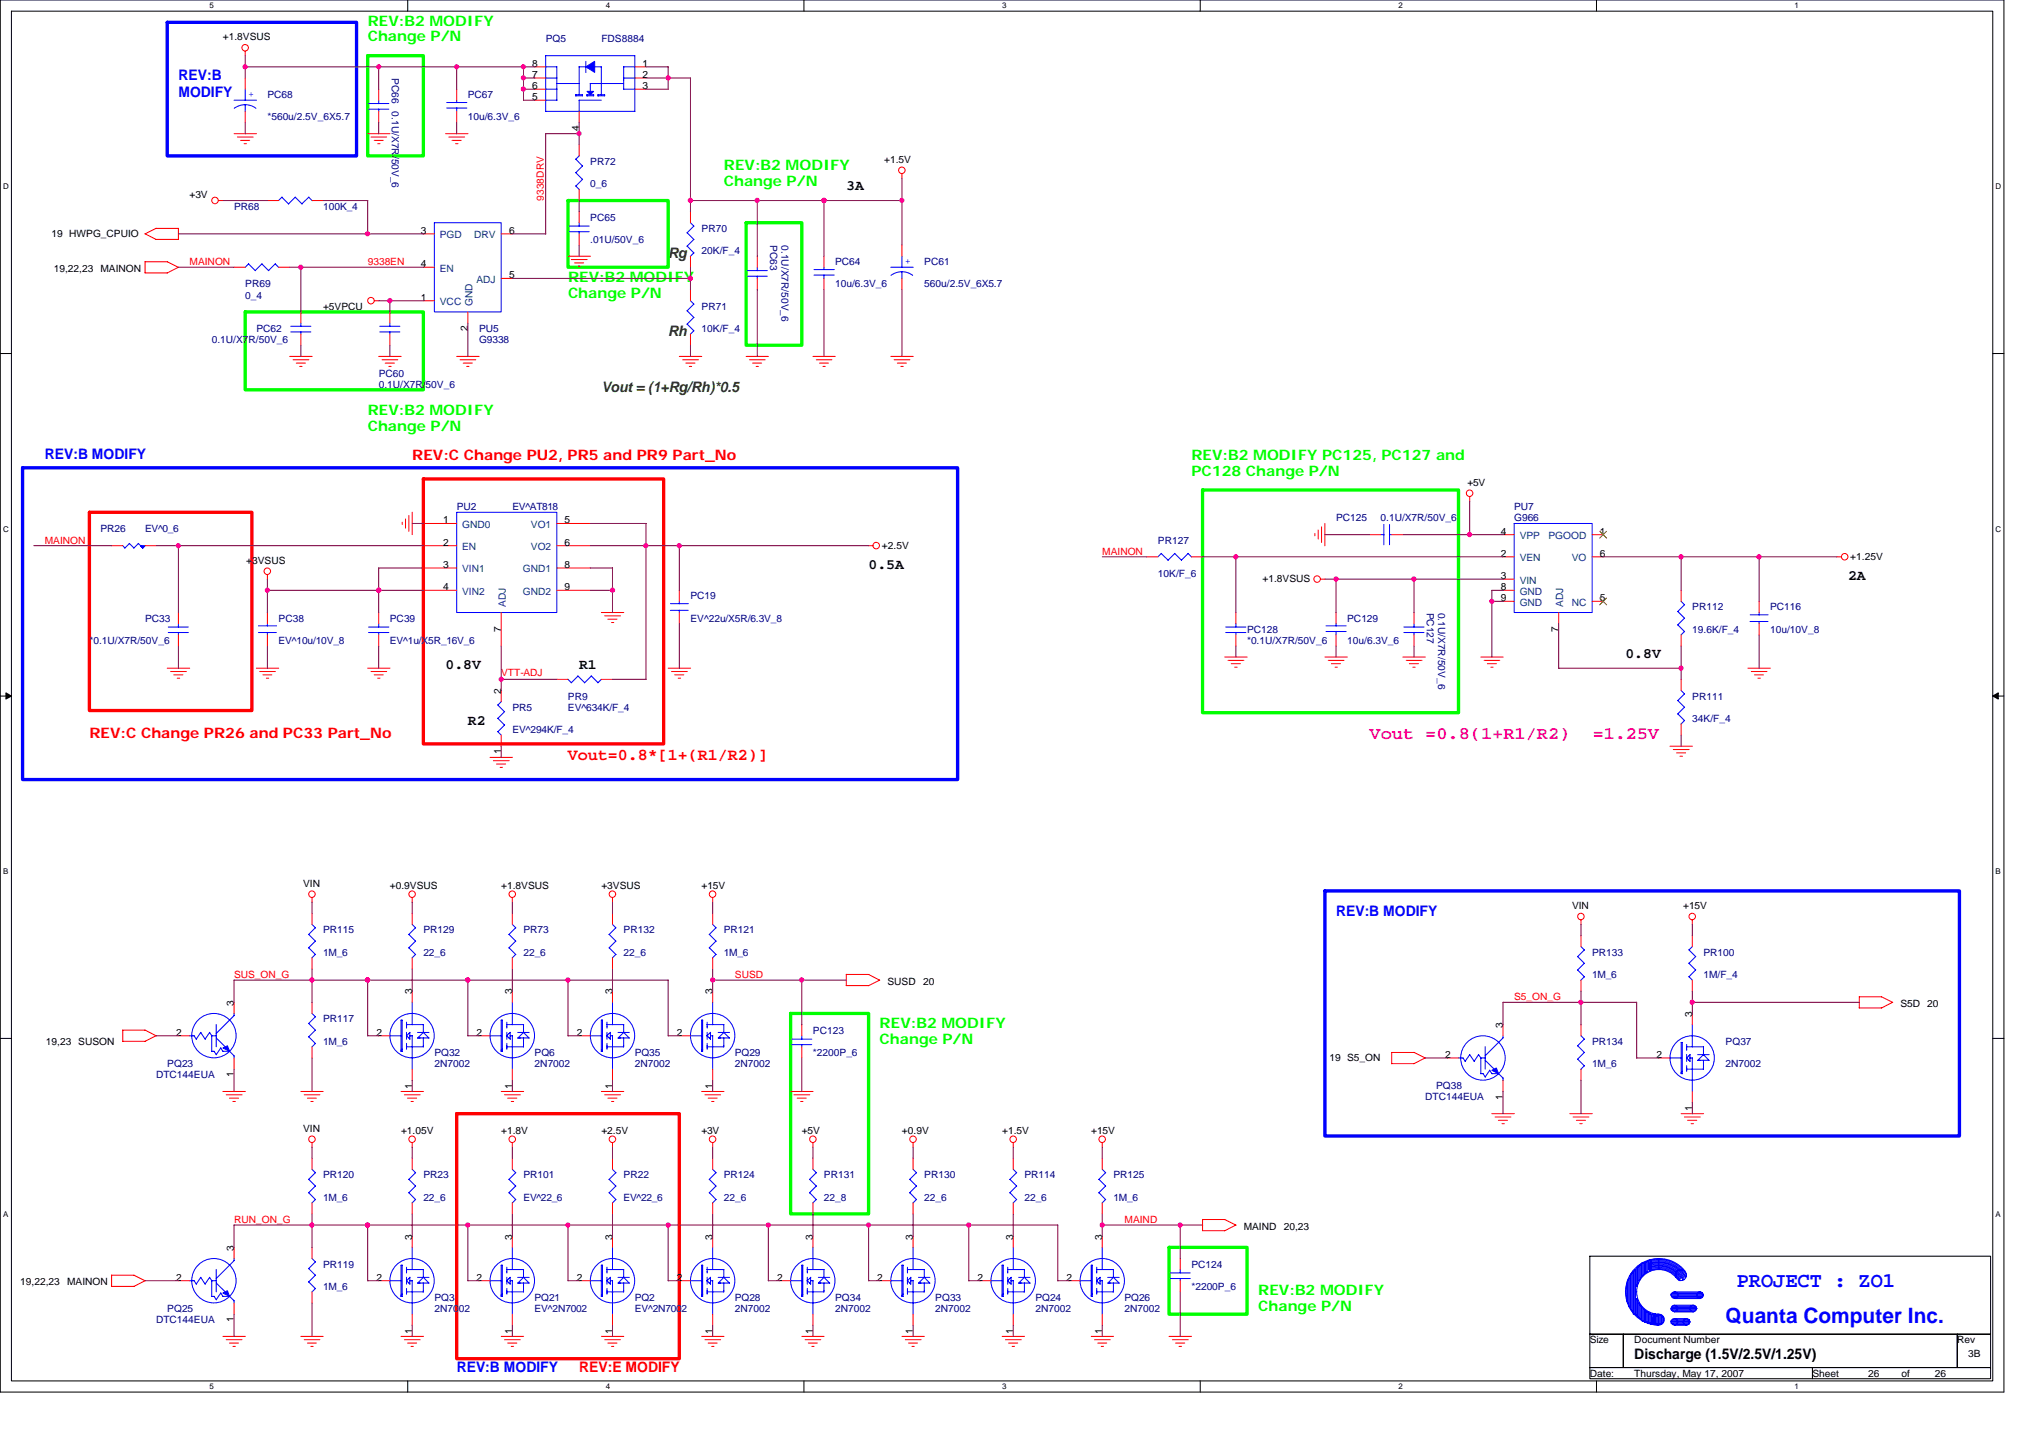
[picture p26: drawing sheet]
<svg xmlns="http://www.w3.org/2000/svg" width="297mm" height="210mm" viewBox="0 0 297 210" stroke-linecap="round" stroke-linejoin="round" font-family="sans-serif">
<defs><g id="words">
<g font-size="3.1" fill="#00f">
<text x="253.6" y="187.9">PROJECT : ZO1</text>
<text x="252" y="193.1">Quanta Computer Inc.</text>
</g>
<g font-size="2.6" fill="#f0f">
<text x="200" y="107.8">Vout =0.8(1+R1/R2)</text>
<text x="232.6" y="107.8">=1.25V</text>
</g>
<text font-size="2.4" fill="#f00" x="82.9" y="111">Vout=0.8*[1+(R1/R2)]</text>
<g font-size="2.1" fill="#0f0">
<text x="53.7" y="3.7">REV:B2 MODIFY</text>
<text x="53.7" y="6.1">Change P/N</text>
<text x="105.7" y="24.9">REV:B2 MODIFY</text>
<text x="105.7" y="27.2">Change P/N</text>
<text x="82.9" y="41.1">REV:B2 MODIFY</text>
<text x="82.9" y="43.5">Change P/N</text>
<text x="53.7" y="60.6">REV:B2 MODIFY</text>
<text x="53.7" y="62.9">Change P/N</text>
<text x="174" y="67.1">REV:B2 MODIFY PC125, PC127 and</text>
<text x="174" y="69.5">PC128 Change P/N</text>
<text x="128.5" y="150.1">REV:B2 MODIFY</text>
<text x="128.5" y="152.4">Change P/N</text>
<text x="183.7" y="189.1">REV:B2 MODIFY</text>
<text x="183.7" y="191.4">Change P/N</text>
</g>
<g font-size="2.1" fill="#00f">
<text x="26.1" y="11.7">REV:B</text>
<text x="26.1" y="14.2">MODIFY</text>
<text x="6.5" y="67">REV:B MODIFY</text>
<text x="195.1" y="133.6">REV:B MODIFY</text>
<text x="66.7" y="200.3">REV:B MODIFY</text>
</g>
<g font-size="2.1">
<text x="123.6" y="27.8">3A</text>
<text x="126.8" y="83.1">0.5A</text>
<text x="269.9" y="84.7">2A</text>
<text x="65.1" y="97.7">0.8V</text>
<text x="84.6" y="97.7">R1</text>
<text x="237.4" y="96.1">0.8V</text>
<text x="68.3" y="105.8">R2</text>
<text x="238.7" y="198.4">Discharge (1.5V/2.5V/1.25V)</text>
</g>
<g font-size="2.1" fill="#008000">
<text x="97.6" y="37.7">Rg</text>
<text x="97.6" y="49.1">Rh</text>
<text x="87.8" y="57.2">Vout = (1+Rg/Rh)*0.5</text>
</g>
<g font-size="2.1" fill="#f00">
<text x="60.2" y="67.1">REV:C Change PU2, PR5 and PR9 Part_No</text>
<text x="13.1" y="107.8">REV:C Change PR26 and PC33 Part_No</text>
<text x="84.6" y="200.3">REV:E MODIFY</text>
</g>
<g font-size="1.5">
<text x="32.6" y="5.9">+1.8VSUS</text>
<text x="77.7" y="11.4">7</text>
<text x="77.7" y="9.7">8</text>
<text x="93.8" y="11.4">2</text>
<text x="93.8" y="9.7">1</text>
<text x="77.7" y="13">6</text>
<text x="77.7" y="14.6">5</text>
<text x="93.8" y="13">3</text>
<text x="84.6" y="19.1" transform="rotate(-90 84.6 19.1)">4</text>
<text x="129.1" y="23.7">+1.5V</text>
<text x="27.7" y="29">+3V</text>
<text x="7.5" y="34.6">19 HWPG_CPUIO</text>
<text x="61.5" y="34.1">3</text>
<text x="74.3" y="34.1">6</text>
<text x="7.8" y="39.7">19,22,23</text>
<text x="14.7" y="39.7">MAINON</text>
<text x="61.5" y="39">4</text>
<text x="74.3" y="40.6">5</text>
<text x="47.2" y="45.2">+5VPCU</text>
<text x="61.5" y="43.9">1</text>
<text x="68.3" y="48.4" transform="rotate(-90 68.3 48.4)">2</text>
<text x="214.3" y="70.9">+5V</text>
<text x="64.7" y="76.4">1</text>
<text x="82.5" y="76.4">5</text>
<text x="36" y="82.3">+3VSUS</text>
<text x="64.7" y="79.6">2</text>
<text x="64.7" y="82.9">3</text>
<text x="82.5" y="79.6">6</text>
<text x="82.5" y="82.9">8</text>
<text x="128.8" y="80.2">+2.5V</text>
<text x="219.2" y="78">4</text>
<text x="219.2" y="81.3">2</text>
<text x="233.7" y="78">1</text>
<text x="233.7" y="81.3">6</text>
<text x="270.2" y="81.8">+1.25V</text>
<text x="64.7" y="86.1">4</text>
<text x="82.5" y="86.1">9</text>
<text x="184.4" y="85">+1.8VSUS</text>
<text x="219.2" y="84.5">3</text>
<text x="219.2" y="86.1">8</text>
<text x="219.2" y="87.8">9</text>
<text x="233.7" y="87.8">5</text>
<text x="73.2" y="92.2" transform="rotate(-90 73.2 92.2)">7</text>
<text x="227.6" y="92.2" transform="rotate(-90 227.6 92.2)">7</text>
<text x="73.2" y="101.3" transform="rotate(-90 73.2 101.3)">2</text>
<text x="73.2" y="110.1" transform="rotate(-90 73.2 110.1)">1</text>
<text x="44.3" y="129.4">VIN</text>
<text x="56.9" y="129.7">+0.9VSUS</text>
<text x="73.2" y="129.7">+1.8VSUS</text>
<text x="87.8" y="129.7">+3VSUS</text>
<text x="102.5" y="129.7">+15V</text>
<text x="229.6" y="132.7">VIN</text>
<text x="245.8" y="132.7">+15V</text>
<text x="129.6" y="143.7">SUSD</text>
<text x="134.8" y="143.7">20</text>
<text x="34.2" y="146.8" transform="rotate(-90 34.2 146.8)">3</text>
<text x="60.2" y="145.2" transform="rotate(-90 60.2 145.2)">3</text>
<text x="74.8" y="145.2" transform="rotate(-90 74.8 145.2)">3</text>
<text x="89.4" y="145.2" transform="rotate(-90 89.4 145.2)">3</text>
<text x="104.1" y="145.2" transform="rotate(-90 104.1 145.2)">3</text>
<text x="247.1" y="148.4" transform="rotate(-90 247.1 148.4)">3</text>
<text x="277.5" y="147">S5D 20</text>
<text x="6.7" y="152.5">19,23 SUSON</text>
<text x="25.7" y="151.2">2</text>
<text x="55" y="151.2">2</text>
<text x="69.6" y="151.2">2</text>
<text x="84.2" y="151.2">2</text>
<text x="98.9" y="151.2">2</text>
<text x="194.1" y="154.9">19 S5_ON</text>
<text x="211" y="154.4">2</text>
<text x="219.5" y="150.1" transform="rotate(-90 219.5 150.1)">3</text>
<text x="241.9" y="154.4">2</text>
<text x="34.2" y="157.3" transform="rotate(-90 34.2 157.3)">1</text>
<text x="60.2" y="158.9" transform="rotate(-90 60.2 158.9)">1</text>
<text x="74.8" y="158.9" transform="rotate(-90 74.8 158.9)">1</text>
<text x="89.4" y="158.9" transform="rotate(-90 89.4 158.9)">1</text>
<text x="104.1" y="158.9" transform="rotate(-90 104.1 158.9)">1</text>
<text x="219.5" y="160.5" transform="rotate(-90 219.5 160.5)">1</text>
<text x="44.3" y="165.2">VIN</text>
<text x="58.6" y="165.5">+1.05V</text>
<text x="73.2" y="165.5">+1.8V</text>
<text x="87.8" y="165.5">+2.5V</text>
<text x="102.5" y="165.5">+3V</text>
<text x="117.1" y="165.5">+5V</text>
<text x="131.7" y="165.5">+0.9V</text>
<text x="146.3" y="165.5">+1.5V</text>
<text x="159.4" y="165.5">+15V</text>
<text x="247.1" y="162.2" transform="rotate(-90 247.1 162.2)">1</text>
<text x="181.6" y="179.5">MAIND</text>
<text x="187.5" y="179.5">20,23</text>
<text x="34.2" y="182.6" transform="rotate(-90 34.2 182.6)">3</text>
<text x="60.2" y="180.9" transform="rotate(-90 60.2 180.9)">3</text>
<text x="74.8" y="180.9" transform="rotate(-90 74.8 180.9)">3</text>
<text x="89.4" y="180.9" transform="rotate(-90 89.4 180.9)">3</text>
<text x="104.1" y="180.9" transform="rotate(-90 104.1 180.9)">3</text>
<text x="118.7" y="180.9" transform="rotate(-90 118.7 180.9)">3</text>
<text x="133.3" y="180.9" transform="rotate(-90 133.3 180.9)">3</text>
<text x="148" y="180.9" transform="rotate(-90 148 180.9)">3</text>
<text x="160.9" y="180.9" transform="rotate(-90 160.9 180.9)">3</text>
<text x="3" y="187.6">19,22,23</text>
<text x="9.8" y="187.6">MAINON</text>
<text x="25.7" y="186.9">2</text>
<text x="55" y="186.9">2</text>
<text x="69.6" y="186.9">2</text>
<text x="84.2" y="186.9">2</text>
<text x="98.9" y="186.9">2</text>
<text x="113.5" y="186.9">2</text>
<text x="128.1" y="186.9">2</text>
<text x="142.7" y="186.9">2</text>
<text x="155.8" y="186.9">2</text>
<text x="34.2" y="193" transform="rotate(-90 34.2 193)">1</text>
<text x="60.2" y="194.7" transform="rotate(-90 60.2 194.7)">1</text>
<text x="74.8" y="194.7" transform="rotate(-90 74.8 194.7)">1</text>
<text x="89.4" y="194.7" transform="rotate(-90 89.4 194.7)">1</text>
<text x="104.1" y="194.7" transform="rotate(-90 104.1 194.7)">1</text>
<text x="118.7" y="194.7" transform="rotate(-90 118.7 194.7)">1</text>
<text x="133.3" y="194.7" transform="rotate(-90 133.3 194.7)">1</text>
<text x="148" y="194.7" transform="rotate(-90 148 194.7)">1</text>
<text x="160.9" y="194.7" transform="rotate(-90 160.9 194.7)">1</text>
<text x="232.2" y="196.1">Size</text>
<text x="238.7" y="196.1">Document Number</text>
<text x="285.8" y="196.1">Rev</text>
<text x="232.2" y="200.9">Date:</text>
<text x="238.7" y="200.9">Thursday, May 17, 2007</text>
<text x="264.7" y="200.9">Sheet</text>
<text x="272.8" y="200.9">26</text>
<text x="277.7" y="200.9">of</text>
<text x="282.6" y="200.9">26</text>
<text x="287.4" y="198">3B</text>
</g>
<g font-size="1.5" fill="#000080">
<text x="57.2" y="11.4" transform="rotate(90 57.2 11.4)">PC66</text>
<text x="79.7" y="6.2">PQ5</text>
<text x="87.8" y="6.2">FDS8884</text>
<text x="39" y="14.3">PC68</text>
<text x="39" y="17.6">*560u/2.5V_6X5.7</text>
<text x="57.2" y="16.2" transform="rotate(90 57.2 16.2)">0.1U/X7R/50V_6</text>
<text x="68.3" y="14.3">PC67</text>
<text x="68.3" y="17.6">10u/6.3V_6</text>
<text x="86.2" y="24.1">PR72</text>
<text x="86.2" y="27.3">0_6</text>
<text x="34.2" y="30.6">PR68</text>
<text x="47.2" y="30.6">100K_4</text>
<text x="86.2" y="32.2">PC65</text>
<text x="86.2" y="35.5">.01U/50V_6</text>
<text x="102.5" y="33.8">PR70</text>
<text x="112.5" y="35.8" transform="rotate(90 112.5 35.8)">PC63</text>
<text x="114.1" y="35.8" transform="rotate(90 114.1 35.8)">0.1U/X7R/50V_6</text>
<text x="35.8" y="42">PR69</text>
<text x="102.5" y="37.1">20K/F_4</text>
<text x="122" y="38.7">PC64</text>
<text x="122" y="42">10u/6.3V_6</text>
<text x="135" y="38.7">PC61</text>
<text x="135" y="42">560u/2.5V_6X5.7</text>
<text x="35.8" y="43.6">0_4</text>
<text x="102.5" y="45.2">PR71</text>
<text x="30.9" y="50.1">0.1U/X7R/50V_6</text>
<text x="37.4" y="48.5">PC62</text>
<text x="70" y="48.5">PU5</text>
<text x="70" y="50.1">G9338</text>
<text x="102.5" y="48.5">10K/F_4</text>
<text x="55.3" y="55">PC60</text>
<text x="55.3" y="56.6">0.1U/X7R/50V_6</text>
<text x="14.7" y="77.7">PR26</text>
<text x="21.2" y="77.7">EV^0_6</text>
<text x="66.7" y="74.5">PU2</text>
<text x="74.8" y="74.5">EV^AT818</text>
<text x="195.1" y="76.1">PC125</text>
<text x="201.6" y="76.1">0.1U/X7R/50V_6</text>
<text x="221.1" y="74.5">PU7</text>
<text x="221.1" y="76.1">G966</text>
<text x="169.1" y="79.4">PR127</text>
<text x="100.8" y="87.5">PC19</text>
<text x="169.1" y="84.2">10K/F_6</text>
<text x="208.4" y="89.4" transform="rotate(90 208.4 89.4)">PC127</text>
<text x="210" y="89.4" transform="rotate(90 210 89.4)">0.1U/X7R/50V_6</text>
<text x="247.1" y="89.1">PR112</text>
<text x="258.5" y="89.1">PC116</text>
<text x="13.1" y="94">*0.1U/X7R/50V_6</text>
<text x="21.2" y="90.7">PC33</text>
<text x="40.7" y="90.7">PC38</text>
<text x="40.7" y="94">EV^10u/10V_8</text>
<text x="56.9" y="90.7">PC39</text>
<text x="56.9" y="94">EV^1u/X5R_16V_6</text>
<text x="100.8" y="90.7">EV^22u/X5R/6.3V_8</text>
<text x="182.1" y="92.4">PC128</text>
<text x="182.1" y="94">*0.1U/X7R/50V_6</text>
<text x="196.7" y="90.7">PC129</text>
<text x="196.7" y="94">10u/6.3V_6</text>
<text x="247.1" y="92.4">19.6K/F_4</text>
<text x="258.5" y="92.4">10u/10V_8</text>
<text x="74.8" y="103.7">PR5</text>
<text x="74.8" y="107">EV^294K/F_4</text>
<text x="82.9" y="102.1">PR9</text>
<text x="82.9" y="103.7">EV^634K/F_4</text>
<text x="247.1" y="102.1">PR111</text>
<text x="247.1" y="105.3">34K/F_4</text>
<text x="47.2" y="136.2">PR115</text>
<text x="61.8" y="136.2">PR129</text>
<text x="76.5" y="136.2">PR73</text>
<text x="91.1" y="136.2">PR132</text>
<text x="105.7" y="136.2">PR121</text>
<text x="47.2" y="139.5">1M_6</text>
<text x="61.8" y="139.5">22_6</text>
<text x="76.5" y="139.5">22_6</text>
<text x="91.1" y="139.5">22_6</text>
<text x="105.7" y="139.5">1M_6</text>
<text x="232.5" y="139.5">PR133</text>
<text x="232.5" y="142.7">1M_6</text>
<text x="248.8" y="139.5">PR100</text>
<text x="248.8" y="142.7">1M/F_4</text>
<text x="47.2" y="149.2">PR117</text>
<text x="24.4" y="155.7">PQ23</text>
<text x="47.2" y="152.5">1M_6</text>
<text x="63.4" y="154.1">PQ32</text>
<text x="63.4" y="155.7">2N7002</text>
<text x="78.1" y="154.1">PQ6</text>
<text x="78.1" y="155.7">2N7002</text>
<text x="92.7" y="154.1">PQ35</text>
<text x="92.7" y="155.7">2N7002</text>
<text x="107.3" y="154.1">PQ29</text>
<text x="107.3" y="155.7">2N7002</text>
<text x="118.7" y="150.9">PC123</text>
<text x="118.7" y="154.1">*2200P_6</text>
<text x="232.5" y="152.5">PR134</text>
<text x="232.5" y="155.7">1M_6</text>
<text x="252" y="152.5">PQ37</text>
<text x="252" y="155.7">2N7002</text>
<text x="22.8" y="157.4">DTC144EUA</text>
<text x="208.1" y="160.6">DTC144EUA</text>
<text x="209.7" y="159">PQ38</text>
<text x="47.2" y="172">PR120</text>
<text x="61.8" y="172">PR23</text>
<text x="76.5" y="172">PR101</text>
<text x="91.1" y="172">PR22</text>
<text x="105.7" y="172">PR124</text>
<text x="120.3" y="172">PR131</text>
<text x="135" y="172">PR130</text>
<text x="149.6" y="172">PR114</text>
<text x="162.6" y="172">PR125</text>
<text x="47.2" y="175.3">1M_6</text>
<text x="61.8" y="175.3">22_6</text>
<text x="76.5" y="175.3">EV^22_6</text>
<text x="91.1" y="175.3">EV^22_6</text>
<text x="105.7" y="175.3">22_6</text>
<text x="120.3" y="175.3">22_8</text>
<text x="135" y="175.3">22_6</text>
<text x="149.6" y="175.3">22_6</text>
<text x="162.6" y="175.3">1M_6</text>
<text x="47.2" y="185">PR119</text>
<text x="174" y="185">PC124</text>
<text x="24.4" y="191.5">PQ25</text>
<text x="47.2" y="188.3">1M_6</text>
<text x="63.4" y="189.9">PQ3</text>
<text x="63.4" y="191.5">2N7002</text>
<text x="78.1" y="189.9">PQ21</text>
<text x="78.1" y="191.5">EV^2N7002</text>
<text x="92.7" y="189.9">PQ2</text>
<text x="92.7" y="191.5">EV^2N7002</text>
<text x="107.3" y="189.9">PQ28</text>
<text x="107.3" y="191.5">2N7002</text>
<text x="122" y="189.9">PQ34</text>
<text x="122" y="191.5">2N7002</text>
<text x="136.6" y="189.9">PQ33</text>
<text x="136.6" y="191.5">2N7002</text>
<text x="151.2" y="189.9">PQ24</text>
<text x="151.2" y="191.5">2N7002</text>
<text x="164.2" y="189.9">PQ26</text>
<text x="164.2" y="191.5">2N7002</text>
<text x="174" y="188.3">*2200P_6</text>
<text x="22.8" y="193.1">DTC144EUA</text>
</g>
<g font-size="1.5" fill="#00f">
<text x="36.3" y="14.2">+</text>
<text x="132.2" y="38.6">+</text>
</g>
<g font-size="1.5" fill="#f00">
<text x="79.4" y="29.3" transform="rotate(-90 79.4 29.3)">9338DRV</text>
<text x="27.7" y="38.7">MAINON</text>
<text x="53.7" y="38.7">9338EN</text>
<text x="6.5" y="79.4">MAINON</text>
<text x="161" y="81">MAINON</text>
<text x="73.2" y="98.7">VTT-ADJ</text>
<text x="34.2" y="142.7">SUS_ON_G</text>
<text x="107.3" y="142.7">SUSD</text>
<text x="221.1" y="146">S5_ON_G</text>
<text x="34.2" y="178.5">RUN_ON_G</text>
<text x="164.2" y="178.5">MAIND</text>
</g>
<g font-size="1.5" fill="#004080">
<text x="64.2" y="34.8">PGD</text>
<text x="69.2" y="34.8">DRV</text>
<text x="64.2" y="39.7">EN</text>
<text x="69.6" y="41.3">ADJ</text>
<text x="64.2" y="44.6">VCC</text>
<text x="69" y="44.7" transform="rotate(-90 69 44.7)">GND</text>
<text x="67.5" y="77.1">GND0</text>
<text x="77.5" y="77.1">VO1</text>
<text x="67.5" y="80.3">EN</text>
<text x="67.5" y="83.6">VIN1</text>
<text x="76.4" y="83.6">GND1</text>
<text x="77.5" y="80.3">VO2</text>
<text x="221.9" y="78.7">VPP</text>
<text x="221.9" y="81.9">VEN</text>
<text x="226.1" y="78.7">PGOOD</text>
<text x="229.5" y="81.9">VO</text>
<text x="67.5" y="86.8">VIN2</text>
<text x="73.9" y="88.6" transform="rotate(-90 73.9 88.6)">ADJ</text>
<text x="76.4" y="86.8">GND2</text>
<text x="221.9" y="88.4">GND</text>
<text x="221.9" y="85.2">VIN</text>
<text x="221.9" y="86.8">GND</text>
<text x="228.3" y="88.6" transform="rotate(-90 228.3 88.6)">ADJ</text>
<text x="229.5" y="88.4">NC</text>
</g>
<g font-size="1.2">
<text x="30.6" y="1.2">5</text>
<text x="88.5" y="1.2">4</text>
<text x="146.3" y="1.2">3</text>
<text x="204.2" y="1.2">2</text>
<text x="262.1" y="1.2">1</text>
<text x=".5" y="27.6">D</text>
<text x="291.4" y="27.6">D</text>
<text x=".5" y="77.6">C</text>
<text x="291.4" y="77.6">C</text>
<text x=".5" y="127.6">B</text>
<text x="291.4" y="127.6">B</text>
<text x=".5" y="177.6">A</text>
<text x="291.4" y="177.6">A</text>
<text x="30.6" y="202.8">5</text>
<text x="88.5" y="202.8">4</text>
<text x="146.3" y="202.8">3</text>
<text x="204.2" y="202.8">2</text>
<text x="262.1" y="202.8">1</text>
</g>
</g></defs>
<path d="M0 0h292.6v203.2h-292.6zM1.7 1.6h289.3v200h-289.3z" fill="none" stroke="#000" stroke-width=".15"/>
<g fill="#fff">
<path d="M30.6 .2h.6v1.3h-.6z"/>
<path d="M30.6 201.8h.6v1.3h-.6z"/>
</g>
<path d="M59.5 0v1.6M59.5 201.6v1.6" fill="none" stroke="#000" stroke-width=".15"/>
<g fill="#fff">
<path d="M88.5 .2h.6v1.3h-.6z"/>
<path d="M88.5 201.8h.6v1.3h-.6z"/>
</g>
<path d="M117.4 0v1.6M117.4 201.6v1.6" fill="none" stroke="#000" stroke-width=".15"/>
<g fill="#fff">
<path d="M146.3 .2h.7v1.3h-.7z"/>
<path d="M146.3 201.8h.7v1.3h-.7z"/>
</g>
<path d="M175.3 0v1.6M175.3 201.6v1.6" fill="none" stroke="#000" stroke-width=".15"/>
<g fill="#fff">
<path d="M204.2 .2h.6v1.3h-.6z"/>
<path d="M204.2 201.8h.6v1.3h-.6z"/>
</g>
<path d="M233.1 0v1.6M233.1 201.6v1.6" fill="none" stroke="#000" stroke-width=".15"/>
<g fill="#fff">
<path d="M262.1 .2h.6v1.3h-.6z"/>
<path d="M262.1 201.8h.6v1.3h-.6z"/>
<path d="M.5 26.6h.8v1.3h-.8z"/>
<path d="M291.4 26.6h.9v1.3h-.9z"/>
<path d="M.5 76.6h.8v1.3h-.8z"/>
<path d="M291.4 76.6h.9v1.3h-.9z"/>
</g>
<path d="M0 51.6h1.7M291 51.6h1.6" fill="none" stroke="#000" stroke-width=".15"/>
<g fill="#fff">
<path d="M.5 126.6h.7v1.3h-.7z"/>
<path d="M291.4 126.6h.8v1.3h-.8z"/>
</g>
<path d="M0 101.6h1.7M291 101.6h1.6" fill="none" stroke="#000" stroke-width=".15"/>
<path d="M.9 101.1l.8 .5-.8 .4zM291 101.6l.8-.5v.9z" fill="#000" stroke="#000" stroke-width=".15"/>
<g fill="#fff">
<path d="M.5 176.6h.7v1.2h-.7z"/>
<path d="M291.4 176.6h.8v1.2h-.8z"/>
</g>
<path d="M0 151.6h1.7M291 151.6h1.6M232.2 183.4h58.5v11.4h-58.5zM232.2 194.8h4.9v4.8h-4.9zM232.2 199.6h32.5v1.7h-32.5zM237.1 194.8h48.7v4.8h-48.7zM264.7 199.6h26v1.7h-26zM285.8 194.8h4.9v4.8h-4.9z" fill="none" stroke="#000" stroke-width=".15"/>
<path d="M13.1 74.8h23.7v28.9h-23.7zM61.8 69.9h35.1v38.7h-35.1zM66.7 162.6h32.5v35.7h-32.5z" fill="none" stroke="#f00" stroke-width=".49"/>
<path d="M24.4 3.3h27.7v19.5h-27.7zM3.3 68.3h136.5v45.5h-136.5zM193.5 130h92.6v35.8h-92.6z" fill="none" stroke="#00f" stroke-width=".49"/>
<path d="M53.7 8.1h8.1v14.7h-8.1zM82.9 29.3h14.7v9.7h-14.7zM109 32.5h8.1v17.9h-8.1zM35.8 45.5h26v11.4h-26zM175.6 71.5h37.4v32.5h-37.4zM115.5 147.9h11.3v29.3h-11.3zM170.7 182.1h11.4v9.7h-11.4z" fill="none" stroke="#0f0" stroke-width=".49"/>
<g fill="none" stroke="#f00" stroke-width=".15">
<path d="M34.2 19.5h3.3M35.8 7.5v.6M35.8 11.4v1.6M35.8 16.3v1.6M53.7 19.5h3.3M55.3 13v1.6M55.3 16.3v1.6M65.1 19.5h3.2M66.7 13v1.6M66.7 16.3v1.6M78.1 13h1.6M78.1 14.6h1.6"/>
<path d="M78.1 11.4h1.6M78.1 9.8h1.6M84.6 16.3v1.6M92.7 13h1.6M92.7 11.4h1.6M92.7 9.8h1.6M22.8 33.3h3.3v1.7M22.8 33.3l-1.6 .8 1.6 .8h3.3M24.4 38.2l1.7 .8-1.7 .9M24.4 38.2h-3.2v1.6h3.2M31.9 29.3h.7M34.2 39h1.6"/>
<path d="M34.7 20h2.3M35.1 20.5h1.4M35.6 21h.4M39 29.3h1.7M40.7 39h1.6M45.6 29.3h1.6M54.2 20h2.3M54.6 20.5h1.4M55.2 21h.3M61.8 39h1.6M61.8 34.1h1.6M65.5 20h2.4"/>
<path d="M66 20.5h1.3M66.5 21h.4M73.2 34.1h1.6M82.9 37.4h3.3M83.4 37.9h2.3M83.9 38.4h1.3M84.4 38.9h.3M84.6 21.1v1.7M84.6 27.6v1.7M84.6 30.9v1.6M84.6 34.1v1.7M100.8 30.9v1.6"/>
<path d="M100.8 37.4v1.6M110.6 37.4v1.6M120.3 37.4v1.6M131.7 25.4v.6M131.7 35.8v1.6M42.3 52h3.3M42.8 52.5h2.3M43.3 53h1.3M43.8 53.5h.3M43.9 45.5v1.6M43.9 48.8v1.6M54.7 43.9h.6"/>
<path d="M55.3 52h3.3M55.8 52.5h2.3M56.3 53h1.3M56.8 53.5h.3M56.9 45.5v1.6M56.9 48.8v1.6M61.8 43.9h1.6M66.7 52h3.3M67.2 52.5h2.3M67.6 53h1.4M68.2 53.5h.3M68.3 45.5v1.6"/>
<path d="M73.2 40.6h1.6M99.2 52h3.3M99.7 52.5h2.3M100.2 53h1.3M100.7 53.5h.3M100.8 42.3v1.6M100.8 48.8v1.6M109 52h3.2M109.4 52.5h2.3M109.9 53h1.3M110.4 53.5h.4M110.6 40.6v1.7"/>
<path d="M118.7 52h3.3M119.2 52.5h2.3M119.7 53h1.3M120.2 53.5h.3M120.3 40.6v1.7M130.1 52h3.3M130.6 52.5h2.3M131 53h1.4M131.5 53.5h.4M131.7 40.6v1.7M16.3 79.7h1.6M21.2 79.7h1.6"/>
<path d="M58.7 76.2v.4M59.2 75.8v1.3M59.7 75.2v2.4M60.2 74.8v3.2M61.8 79.7h4.9M61.8 76.4h4.9M81.3 79.7h4.9M81.3 76.4h4.9M126.8 79.7h.7M192 77.9v.3M192.5 77.4v1.3M193 76.9v2.3"/>
<path d="M193.5 76.4v3.3M200 78h1.6M203.2 78h1.7M214.6 72.5v.7M219.5 78h1.6M232.5 78h1.6M24.4 97.5h3.3M24.9 98h2.3M25.4 98.5h1.3M25.9 99h.3M26.1 89.4v1.6M26.1 92.7v1.6"/>
<path d="M37.4 97.5h3.3M37.9 98h2.3M38.4 98.5h1.3M38.9 99h.3M39 83.9v.7M39 89.4v1.6M39 92.7v1.6M53.7 97.5h3.3M54.2 98h2.3M54.6 98.5h1.4M55.2 99h.3M55.3 89.4v1.6"/>
<path d="M55.3 92.7v1.6M61.8 86.2h4.9M61.8 82.9h4.9M73.2 89.4v4.9M81.3 99.2h1.6M81.3 86.2h4.9M81.3 82.9h4.9M87.8 89.4h3.3M87.8 99.2h1.6M88.3 89.9h2.3M88.8 90.4h1.3M89.3 90.9h.3"/>
<path d="M97.6 97.5h3.3M98.1 98h2.3M98.5 98.5h1.4M99 99h.4M99.2 86.2v1.6M99.2 89.4v1.6M167.5 81.3h1.6M174 81.3h1.6M178.9 95.9h3.2M179.3 96.4h2.3M179.8 96.9h1.3M180.3 97.4h.4"/>
<path d="M180.5 89.4v1.6M180.5 92.7v1.6M192.8 84.5h.7M193.5 95.9h3.3M194 96.4h2.3M194.4 96.9h1.4M195 97.4h.3M195.1 89.4v1.6M195.1 92.7v1.6M204.9 95.9h3.2M205.4 96.4h2.3M205.8 96.9h1.4"/>
<path d="M206.3 97.4h.4M206.5 89.4v1.6M206.5 92.7v1.6M216.3 95.9h3.2M216.7 96.4h2.3M217.2 96.9h1.3M217.7 97.4h.4M219.5 84.5h1.6M219.5 81.3h1.6M219.5 87.8h1.6M219.5 86.2h1.6M227.6 89.4v1.6"/>
<path d="M232.5 81.3h1.6M232.5 87.8h1.6M245.5 86.2v1.6M245.5 92.7v1.6M245.5 99.2v1.6M255.3 97.5h3.2M255.8 98h2.2M256.2 98.5h1.3M256.7 99h.4M256.9 87.8v1.6M256.9 91v1.7M268.2 81.3h.7"/>
<path d="M71.6 110.6h3.2M72 111h2.4M72.5 111.5h1.3M73 112h.4M73.2 100.8v1.6M73.2 107.3v1.6M243.9 108.9h3.3M244.4 109.4h2.3M244.8 109.9h1.4M245.3 110.4h.4M245.5 105.7v1.6M45.6 131v.7"/>
<path d="M45.6 133.3v1.6M45.6 139.8v1.6M60.2 131v.7M60.2 133.3v1.6M60.2 139.8v1.6M74.8 131v.7M74.8 133.3v1.6M74.8 139.8v1.6M89.4 131v.7M89.4 133.3v1.6M89.4 139.8v1.6M104.1 131v.7"/>
<path d="M104.1 133.3v1.6M104.1 139.8v1.6M230.9 134.3v.7M230.9 136.5v1.7M247.1 134.3v.7M247.1 136.5v1.7M17.9 150.4h3.3M17.9 152h3.3M17.9 150.4v1.6M21.2 150.3l1.6 .9M22.8 151.2l-1.6 .8M26.1 151.2h1.6"/>
<path d="M32.6 159.3h3.2M33 159.8h2.3M34.2 146.3v1.6M34.2 154.4v1.7M43.9 159.3h3.3M44.4 159.8h2.3M45.6 146.3v1.6M45.6 152.8v1.6M55.3 151.2h1.6M58.6 159.3h3.2M59.1 159.8h2.3M60.2 144.7v1.6"/>
<path d="M60.2 156.1v1.6M70 151.2h1.6M73.2 159.3h3.3M73.7 159.8h2.3M74.8 144.7v1.6M74.8 156.1v1.6M84.6 151.2h1.6M87.8 159.3h3.3M88.3 159.8h2.3M89.4 144.7v1.6M89.4 156.1v1.6M99.2 151.2h1.6"/>
<path d="M102.5 159.3h3.2M103 159.8h2.2M104.1 144.7v1.6M104.1 156.1v1.6M115.5 159.3h3.2M115.9 159.8h2.4M117.1 149.6v1.6M117.1 152.8v1.6M123.6 142.2h3.3M123.6 142.2v1.7h3.2l1.7-.8M126.8 142.2l1.7 .9M203.2 153.6h3.3"/>
<path d="M203.2 153.6v1.7h3.3M206.5 153.6l1.6 .8M208.1 154.4l-1.6 .9M211.4 154.4h1.6M219.5 149.6v1.6M219.5 157.7v1.6M230.9 143.1v1.6M230.9 149.6v1.6M230.9 156.1v1.6M242.2 154.4h1.7M247.1 143.1v1.6M247.1 147.9v1.7"/>
<path d="M247.1 159.3v1.6M276.4 146.3l-1.7 .9M276.4 146.3l-1.6-.8h-3.3v1.6h3.3M33.5 160.3h1.3M34 160.8h.4M44.9 160.3h1.3M45.4 160.8h.3M45.6 166.8v.7M45.6 169.1v1.6M45.6 175.6v1.6M59.5 160.3h1.4M60 160.8h.4"/>
<path d="M60.2 166.8v.7M60.2 169.1v1.6M60.2 175.6v1.6M74.1 160.3h1.4M74.7 160.8h.3M74.8 166.8v.7M74.8 169.1v1.6M74.8 175.6v1.6M88.8 160.3h1.3M89.3 160.8h.3M89.4 166.8v.7M89.4 169.1v1.6"/>
<path d="M89.4 175.6v1.6M103.4 160.3h1.3M103.9 160.8h.4M104.1 166.8v.7M104.1 169.1v1.6M104.1 175.6v1.6M116.4 160.3h1.3M116.9 160.8h.4M118.7 166.8v.7M118.7 169.1v1.6M118.7 175.6v1.6M133.3 166.8v.7"/>
<path d="M133.3 169.1v1.6M133.3 175.6v1.6M148 166.8v.7M148 169.1v1.6M148 175.6v1.6M161 166.8v.7M161 169.1v1.6M161 175.6v1.6M175.6 178h3.3l1.6 .8-1.7 .9M175.6 178v1.6h3.3M217.9 162.6h3.2M218.4 163h2.3"/>
<path d="M218.8 163.5h1.4M219.3 164h.4M229.3 162.6h3.2M229.7 163h2.3M230.2 163.5h1.3M230.7 164h.4M245.5 162.6h3.3M246 163h2.3M246.5 163.5h1.3M247 164h.3M21.2 186.9l-1.7 .9M21.2 187l-1.6-.9h-3.3v1.7h3.3"/>
<path d="M26.1 186.9h1.6M32.6 195.1h3.2M33 195.6h2.3M33.5 196h1.3M34 196.5h.4M34.2 182.1v1.6M34.2 190.2v1.6M43.9 195.1h3.3M44.4 195.6h2.3M44.9 196h1.3M45.4 196.5h.3M45.6 182.1v1.6"/>
<path d="M45.6 188.6v1.6M55.3 186.9h1.6M58.6 195.1h3.2M59.1 195.6h2.3M59.5 196h1.4M60 196.5h.4M60.2 180.4v1.7M60.2 191.8v1.6M70 186.9h1.6M73.2 195.1h3.3M73.7 195.6h2.3M74.1 196h1.4"/>
<path d="M74.7 196.5h.3M74.8 180.4v1.7M74.8 191.8v1.6M84.6 186.9h1.6M87.8 195.1h3.3M88.3 195.6h2.3M88.8 196h1.3M89.3 196.5h.3M89.4 180.4v1.7M89.4 191.8v1.6M99.2 186.9h1.6M102.5 195.1h3.2"/>
<path d="M103 195.6h2.2M103.4 196h1.3M103.9 196.5h.4M104.1 180.4v1.7M104.1 191.8v1.6M113.8 186.9h1.7M117.1 195.1h3.3M117.6 195.6h2.3M118 196h1.4M118.6 196.5h.3M118.7 180.4v1.7M118.7 191.8v1.6"/>
<path d="M128.5 186.9h1.6M131.7 195.1h3.3M132.2 195.6h2.3M132.7 196h1.3M133.2 196.5h.3M133.3 180.4v1.7M133.3 191.8v1.6M143.1 186.9h1.6M146.3 195.1h3.3M146.8 195.6h2.3M147.3 196h1.3M147.8 196.5h.4"/>
<path d="M148 180.4v1.7M148 191.8v1.6M156.1 186.9h1.6M159.4 195.1h3.2M159.8 195.6h2.3M160.3 196h1.3M160.8 196.5h.4M161 180.4v1.7M161 191.8v1.6M170.7 195.1h3.3M171.2 195.6h2.3M171.7 196h1.3"/>
<path d="M172.2 196.5h.3M172.4 183.7v1.6M172.4 186.9v1.7"/>
<circle cx="35.8" cy="7" r=".48"/>
<circle cx="31.4" cy="29.3" r=".48"/>
<circle cx="131.7" cy="24.9" r=".48"/>
<circle cx="54.2" cy="43.9" r=".48"/>
<circle cx="128" cy="79.6" r=".48"/>
<circle cx="214.6" cy="72" r=".48"/>
<circle cx="39" cy="83.4" r=".48"/>
<circle cx="192.3" cy="84.5" r=".48"/>
<circle cx="269.4" cy="81.3" r=".48"/>
<circle cx="45.6" cy="130.5" r=".48"/>
<circle cx="60.2" cy="130.5" r=".48"/>
<circle cx="74.8" cy="130.5" r=".48"/>
<circle cx="89.4" cy="130.5" r=".48"/>
<circle cx="104.1" cy="130.5" r=".48"/>
<circle cx="230.9" cy="133.8" r=".48"/>
<circle cx="247.1" cy="133.8" r=".48"/>
<circle cx="45.6" cy="166.3" r=".48"/>
<circle cx="60.2" cy="166.3" r=".48"/>
<circle cx="74.8" cy="166.3" r=".48"/>
<circle cx="89.4" cy="166.3" r=".48"/>
<circle cx="104.1" cy="166.3" r=".48"/>
<circle cx="118.7" cy="166.3" r=".48"/>
<circle cx="133.3" cy="166.3" r=".48"/>
<circle cx="148" cy="166.3" r=".48"/>
<circle cx="161" cy="166.3" r=".48"/>
</g>
<g fill="none" stroke="#00f" stroke-width=".15">
<path d="M34.2 14.6h3.3M34.2 15.8a2.7 2.7 0 0 1 1.6-.5 2.5 2.5 0 0 1 1.6 .5M35.8 13v1.6M35.8 15.3v1M53.8 15.1h3M53.8 15.9h3M55.3 14.6v.5M55.3 15.9v.4M65.2 15.8h3M65.2 15h3M66.7 14.6v.4M66.7 15.7v.6"/>
<path d="M79.7 9.8h1.6v4.8M79.7 8.1h13M79.7 14.6h1.6M79.7 13h1.6M79.7 11.4h1.6M79.7 8.1v8.2M79.7 16.3h13M81.3 12.2h3.3M84.6 14.6h3.2M84.6 9.8h1M84.6 9.7v4.1M84.6 14.6v1.7"/>
<path d="M85.1 13.8v.2h-1M85.1 13.8h-1v.2M85.6 9v1.6M85.7 13.8h1M85.7 13.8v.2M86.7 13.8v.2h-1M86.8 9.8h1v4M87.3 13.8h1M87.3 13.8v.2M88.3 13.8v.2h-1M91.1 9.8h1.6M91.1 9.7v3.3h1.6"/>
<path d="M91.1 11.4h1.6M91.1 12.2h-4.9v1.2M92.7 8.1v8.2M36.3 38.5l1 1 1-1 .9 1M36.3 38.5l-.5 .5M40.7 29.3l.5-.5 1 1M40.7 39l-.5-.5-1 1M42.1 29.8l1-1 1 1M45.6 29.3l-.5-.5-1 1M63.4 32.5h9.8v13h-9.8zM83.1 33h2.9M83.1 33.8h2.9"/>
<path d="M84.1 27.1l.5 .5M84.1 23.2l1 1M84.6 32.5v.5M84.6 33.8v.3M84.6 22.7l-.5 .5M85.1 26.2l-1 1M85.1 24.2l-1 1 1 1M100.3 34l1 1M100.3 35.9l1 1M100.8 32.5l.5 .5M101.3 33l-1 1M101.3 34.9l-1 1"/>
<path d="M101.3 36.9l-.5 .5M109.1 39.5h3M110.6 39v.5M118.9 39.3h2.9M120.3 39v.4M130.1 39h3.3M131.7 37.4v1.6M131.7 39.7v1M42.5 47.6h2.9M42.5 48.5h2.9M43.9 47.1v.5M43.9 48.4v.4"/>
<path d="M55.5 47.6h2.9M55.5 48.5h2.9M56.9 47.1v.5M56.9 48.4v.4M100.3 45.4l1 1M100.3 47.3l1 1M100.8 43.9l.5 .5M101.3 44.4l-1 1M101.3 46.3l-1 1M101.3 48.3l-.5 .5M109.1 40.3h3M110.6 40.3v.3"/>
<path d="M118.9 40.2h2.9M120.3 40.1v.5M130.1 40.2a2.7 2.7 0 0 1 1.6-.5 2.5 2.5 0 0 1 1.6 .5M17.9 79.6l.3 .4M18.9 79.3l.7 .7M18.9 79.3l-.7 .7M20.2 79.3l.6 .7M20.2 79.3l-.7 .7M21.2 79.7l-.4 .3M66.7 74.8h14.6v14.6h-14.6zM201.6 78h.5M202.1 76.6v2.9"/>
<path d="M202.9 78h.3M202.9 76.6v2.9M221.1 76.4h11.4v13h-11.4zM24.6 91.5h2.9M24.6 92.3h2.9M26.1 91v.5M26.1 92.3v.4M37.7 92.3h2.7M37.8 91.4h2.6M39 91v.4M39 92.3v.4M53.8 91.5h3"/>
<path d="M53.8 92.3h3M55.3 91v.5M55.3 92.3v.4M84.4 98.7l1 1M84.4 98.7l-1 1-.5-.6M86.3 98.7l1 1M86.4 98.7l-1 1M87.8 99.2l-.5 .5M97.9 89.1h2.6M97.9 88.1h2.6M99.2 87.8v.3M99.2 89.1v.3"/>
<path d="M169.6 80.8l1 1M169.6 80.8l-.5 .5M171.6 80.8l-1 1M173.5 80.8l.5 .5M173.5 80.8l-1 1-.9-1M179 91.5h2.9M179 92.3h2.9M180.5 91v.5M180.5 92.3v.4M193.7 92.2h2.9M193.7 91.4h2.9M195.1 91v.4"/>
<path d="M195.1 92.2v.5M205 91.5h3M205 92.3h3M206.5 91v.5M206.5 92.3v.4M245 91.2l1 1-.5 .5M245.5 87.8l.5 .5-1 1 1 1-1 .9M255.6 90.7h2.6M255.6 89.7h2.6M256.9 89.4v.4M256.9 90.7v.3M72.7 102.9l1 1"/>
<path d="M73.2 102.4l-.5 .5M73.7 105.8l-1 1 .5 .5M73.7 103.9l-1 .9 1 1M245 104.2l1 1-.5 .5M245.5 100.8l.5 .5M246 101.3l-1 1 1 1-1 .9M45.1 136.4l1 1M45.1 138.3l1 1M45.6 134.9l.5 .5M46.1 135.4l-1 1M46.1 137.4l-1 1M46.1 139.3l-.6 .5"/>
<path d="M59.7 136.4l1 1M59.7 138.3l1 1M60.2 134.9l.5 .5M60.7 135.4l-1 1M60.7 137.4l-1 1M60.7 139.3l-.5 .5M74.3 136.4l1 1-1 1M74.3 138.3l1 1M74.8 134.9l.5 .5M75.3 135.4l-1 1M75.3 139.3l-.5 .5M89 136.4l1 1"/>
<path d="M89 138.3l1 1M89.4 134.9l.6 .5M89.9 135.4l-1 1M89.9 137.4l-1 1M89.9 139.3l-.5 .5M103.6 136.4l1 1M103.6 138.3l1 1M104.1 134.9l.5 .5M104.6 135.4l-1 1M104.6 137.4l-1 1M104.6 139.3l-.5 .5M230.4 139.6l1 1"/>
<path d="M230.9 138.2l.5 .5M231.4 138.7l-1 1M246.6 138.6l1 1M247.2 138.2l-.5 .5M247.6 139.6l-.9 1M27.7 151.2h.7M29.3 150.7l.7 1M29.3 150.7l-.6 1-.4-.5M30.6 150.7l.3 .5M30.6 150.7l-.7 1M30.9 153.5h.4M31.6 149.5v3.3"/>
<path d="M31.6 151.5l1.3 1.3M31.6 151.2h-.7v2.3M32.2 153l.4 .5M32.3 153l-.7 1-.3-.5M32.6 153.5h.9M33.5 153.5l.7 .6M34.2 147.9v.4M34.2 154.1v.4M34.2 148.2l-2.6 2.7M45.1 149.4l1 1M45.1 151.3l1 1M45.6 147.9l.5 .5"/>
<path d="M46.1 148.4l-1 1M46.1 150.4l-1 1M46.1 152.3l-.6 .5M56.9 151.2h1.7M58.7 153.5h-.1v-4.6h.2l-.1 4.6M59.3 149.6h2.5M59.3 151.2l.4 .3M59.3 152.8h2.5M59.4 149.2v.9M59.4 150.7v1M59.4 152.3v.9M59.9 151.2h.3v4.9"/>
<path d="M59.9 150.7v1l-.2-.2M59.9 150.7l-.6 .5M60.2 146.3v3.3M61 150.7h1.7M61 151.5h1.6M61.8 149.6v1.1M61.8 151.5v1.3M61.8 150.7l.9 .8M61.8 150.7l-.8 .8M71.6 151.2h1.6M73.2 153.5h.2M73.4 148.9v4.6"/>
<path d="M73.4 148.9h-.2v4.6M74 149.6h2.5M74 152.8h2.5M74 149.2v.9M74 150.7v1M74 152.3v.9M74.5 151.2h.3M74.5 150.7v1l-.5-.5M74.5 150.7l-.5 .5M74.8 146.3v3.3M74.8 151.2v4.9M75.6 150.7h1.7"/>
<path d="M75.6 151.5h1.7M76.5 149.6v1.1M76.5 151.5v1.3M76.5 150.7l.8 .8M76.5 150.7l-.9 .8M86.2 151.2h1.6M88 148.9v4.6M88 148.9h-.2v4.6h.2M88.6 149.6h2.5v1.1M88.6 152.8h2.5M88.6 149.2v.9M88.6 150.7v1"/>
<path d="M88.6 152.3v.9M89.1 151.2h.4M89.1 150.7v1l-.5-.5M89.2 150.7l-.6 .5M89.4 146.3v3.3M89.4 151.2v4.9M90.3 150.7h1.6M90.3 151.5h1.6M91.1 151.5v1.3M91.1 150.7l.8 .8M91.1 150.7l-.8 .8M100.8 151.2h1.7"/>
<path d="M102.4 153.5h.2M102.5 153.5v-4.6h.1v4.6M103.2 149.6h2.5M103.2 152.8h2.5M103.3 149.2v.9M103.3 150.7v1M103.3 152.3v.9M103.8 151.2h.3v4.9M103.8 150.7v1l-.6-.5M103.8 150.7l-.6 .5M104.1 146.3v3.3M104.9 150.7h1.6"/>
<path d="M104.9 151.5h1.6M105.7 149.6v1.1M105.7 151.5v1.3M105.7 150.7l.8 .8M105.7 150.7l-.8 .8M115.6 151.7h3M115.6 152.5h3M117.1 151.2v.5M117.1 152.5v.3M213 154.4h.7M213.7 154.4l.3 .5M214.6 153.9l.7 1"/>
<path d="M214.6 153.9l-.6 1M215.9 153.9l.4 .6M215.9 153.9l-.6 1M216.6 156.7l.3 .5 .7-1 .3 .5M216.9 152.8v3.3M216.9 154.8l1.3 1.3M216.9 154.4h-.6v2.3h.3M217.9 156.7h1M218.8 156.7l.7 .7M219.5 151.2v.3M219.5 157.4v.3M219.5 151.5l-2.6 2.6"/>
<path d="M230.4 141.6l1 1M230.4 152.7l1 .9M230.4 154.6l1 1M230.9 151.2l.5 .5M231.4 140.6l-1 1M231.4 142.6l-.5 .5M231.4 151.7l-1 1M231.4 153.6l-1 1M231.4 155.6l-.5 .5M243.9 154.4h1.6M245.7 152.2v4.5h-.2M245.7 152.2h-.2v4.5"/>
<path d="M246.3 152.8h2.5v1.2M246.3 154.4l.5 .5M246.3 152.5v.8M246.3 153.9v1M246.3 155.6v.8M246.6 142.6l.5 .5M246.6 140.6l1 1M246.8 154.4h.4M246.8 153.9v1M246.8 153.9l-.5 .6M247.1 149.5v3.3M247.1 154.4v4.9"/>
<path d="M247.6 141.6l-.9 1M247.9 153.9h1.7M247.9 154.8h1.7M248.8 154.7v1.4h-2.5M248.8 153.9l.8 .9M248.8 153.9l-.9 .9M45.1 172.1l1 1M45.1 174.1l1 1M45.6 170.7l.5 .5M46.1 171.2l-1 1M46.1 173.1l-1 1M46.1 175.1l-.6 .5"/>
<path d="M59.7 172.1l1 1M60.2 170.7l.5 .5M60.7 171.2l-1 1M60.7 173.1l-1 1 1 1M60.7 175.1l-.5 .5M74.3 172.1l1 1-1 1M74.3 174.1l1 1-.5 .5M74.8 170.7l.5 .5-1 1M89 172.1l1 1M89 174.1l1 1M89.4 170.7l.6 .5M89.9 171.2l-1 1"/>
<path d="M89.9 173.1l-1 1M89.9 175.1l-.5 .5M103.6 172.1l1 1M104.1 170.7l.5 .5M104.6 171.2l-1 1M104.6 173.1l-1 1 1 1M104.6 175.1l-.5 .5M118.2 172.1l1 1M118.7 170.7l.5 .5M119.2 171.2l-1 1M119.2 173.1l-1 1 1 1M119.2 175.1l-.5 .5"/>
<path d="M132.9 172.1l1 1-1.1 1 1.1 1-.6 .5M133.3 170.7l.6 .5-1.1 1M147.5 172.1l1 1M147.5 174.1l1 1M148 170.7l.5 .5M148.5 171.2l-1 1M148.5 173.1l-1 1M148.5 175.1l-.5 .5M160.5 172.1l1 1M160.5 174.1l1 1M161 170.7l.5 .5M161.5 171.2l-1 1"/>
<path d="M161.5 173.1l-1 1M161.5 175.1l-.6 .5M27.7 186.9h.7M28.3 186.9l.4 .6 .6-1.1 .7 1.1M30.6 186.5l.3 .5M30.6 186.4l-.7 1M30.9 189.2h.4M31.3 189.2l.3 .5M31.6 185.3v3.3M31.6 187.3l1.3 1.3M31.6 186.9h-.7v2.4M32.2 188.7l.4 .6"/>
<path d="M32.3 188.7l-.7 1M32.6 189.2h.9M33.5 189.2l.7 .7M34.2 183.7v.3M34.2 189.9v.3M34.2 184l-2.6 2.6M45.1 185.2l1 1M45.1 187.1l1 1M45.6 183.7l.5 .5M46.1 184.2l-1 1M46.1 186.1l-1 1M46.1 188.1l-.6 .5"/>
<path d="M56.9 186.9h1.7M58.7 189.2h-.1v-4.5h.2l-.1 4.6M59.3 185.3h2.5M59.3 188.6h2.5M59.4 185v.8M59.4 186.4v1.1M59.4 188.1v.8M59.9 186.9h.3v4.9M59.9 186.5v.9l-.6-.5M59.9 186.4l-.6 .6M60.2 182.1v3.2M61 187.3l.8-.8 .9 .8"/>
<path d="M61 186.5h1.7M61 187.3h1.6M61.8 185.3v1.2M61.8 187.3v1.3M71.6 186.9h1.6M73.2 189.2h.2M73.4 184.7v4.6M73.4 184.7h-.2v4.5M74 185.3h2.5M74 188.6h2.5M74 187l.5-.5v1l-.2-.2M74 186.9l.3 .4"/>
<path d="M74 185v.8M74 186.4v1.1M74 188.1v.8M74.5 186.9h.3M74.8 182.1v3.2M74.8 186.9v4.9M75.6 186.5h1.7M76.5 185.3v1.2M76.5 187.3v1.3M77.3 187.3h-1.7l.9-.8 .8 .8M86.2 186.9h1.6M88 184.7v4.6"/>
<path d="M88 184.7h-.2v4.5h.2M88.6 185.3h2.5v1.2M88.6 188.6h2.5M88.6 186.9l.4 .4M88.6 185v.8M88.6 186.4v1.1M88.6 188.1v.8M89.1 186.9h.4M89.1 186.5v1l-.2-.2M89.2 186.4l-.6 .6M89.4 182.1v3.2M89.4 186.9v4.9"/>
<path d="M90.3 186.5h1.6M90.3 187.3h1.6l-.8-.8-.8 .8M91.1 187.3v1.3M100.8 186.9h1.7M102.4 189.2h.2M102.5 189.2v-4.5h.1v4.6M103.2 185.3h2.5M103.2 188.6h2.5M103.2 186.9l.4 .4M103.2 187l.6-.6v1.1l-.2-.2M103.3 185v.8M103.3 186.4v1.1"/>
<path d="M103.3 188.1v.8M103.8 186.9h.3v4.9M104.1 182.1v3.2M104.9 186.5h1.6M105.7 186.5l.8 .8h-1.6zM105.7 185.3v1.2M105.7 187.3v1.3M115.5 186.9h1.6M117.2 184.7v4.6M117.3 184.7h-.2v4.5h.1M117.9 185.3h2.5l-.1 1.2M117.9 188.6h2.4"/>
<path d="M117.9 186.9l.5 .5v-.9l-.5 .5M117.9 185v.8M117.9 186.4v1.1M117.9 188.1v.8M118.4 186.9h.3v4.9M118.7 182.1v3.2M119.5 186.5h1.7M119.5 187.3l.8-.8 .9 .8M119.5 187.3h1.7M120.3 187.3v1.3M130.1 186.9h1.6M131.7 189.2h.2"/>
<path d="M131.9 184.7v4.6M131.9 184.7h-.2v4.5M132.5 185.3h2.5M132.5 188.6h2.5M132.5 185v.8M132.5 186.4v1.1M132.5 188.1v.8M133 186.9h.4M133 186.5v.9l-.5-.5M133 186.4l-.5 .6M133.3 182.1v3.2M133.3 186.9v4.9"/>
<path d="M134.1 186.5h1.7M135 185.3v1.2M135 187.3v1.3M135.8 187.3h-1.6l.8-.8 .8 .8M144.7 186.9h1.7M146.5 184.7v4.6M146.5 184.7h-.2v4.5h.2M147.1 185.3h2.5v1.2M147.1 188.6h2.5M147.1 186.9l.4 .4M147.2 185v.8M147.2 186.4v1.1"/>
<path d="M147.2 188.1v.8M147.7 186.9h.3M147.7 186.5v1l-.2-.2M147.7 186.4l-.6 .6M148 182.1v3.2M148 186.9v4.9M148.8 186.5h1.6M148.8 187.3h1.6l-.8-.8-.8 .8M149.6 187.3v1.3M157.7 186.9h1.7M159.3 189.2h.2M159.5 184.7v4.6"/>
<path d="M159.5 184.7h-.1v4.5M160.1 185.3h2.5v1.2M160.1 188.6h2.5M160.1 186.9l.4 .4M160.2 185v.8M160.2 186.4v1.1M160.2 188.1v.8M160.7 186.9h.3M160.7 186.5v1l-.2-.2M160.7 186.4l-.6 .6M161 182.1v3.2M161 186.9v4.9"/>
<path d="M161.8 186.5h1.6M161.8 187.3l.8-.8 .8 .8M161.8 187.3h1.6M162.6 187.3v1.3M170.9 185.8h2.9M170.9 186.6h2.9M172.4 185.3v.5M172.4 186.6v.3M237.5 187.4v2.3M237.9 186.6v4.1M237.9 186.6l-.2 .3v3.3l-.2-.5M238.2 186v5.2"/>
<path d="M238.2 191.2l.2 .2M238.2 185.9l-.2 .4 .1 4.6-.2-.2M238.5 185.7v6.2M238.5 185.6l-.1 .2v5.5M238.8 185.3v6.7M238.9 185.3l-.2 .2v6.3M239 189.5v2.5h-.2M239 185v2.8M239 189.5l.2 .4M239.2 192.2l.1 .1M239.2 189.9v2.3M239.2 187.3l-.2 .5"/>
<path d="M239.3 184.8v2.2M239.3 190.2v2.1M239.3 190.2l.2 .3M239.3 184.8l-.1 .2v2.3M239.5 190.5v2l.2 .2M239.5 186.8l-.2 .1M239.7 184.5v2M239.7 192.6v-1.9l.1 .2v1.9M239.7 184.5l-.2 .2v2.1M239.8 192.8h.2M240 184.3v1.9M240 191v1.8"/>
<path d="M240 191l.2 .2M240 184.3h-.2v2l-.1 .2M240.2 193h.1M240.2 191.2v1.8M240.2 185.9l-.2 .2M240.3 184.2v1.6M240.3 191.3v1.7M240.3 191.3l.2 .2M240.3 184.2l-.1 .1v1.7M240.5 191.5v1.5M240.5 193l.2 .1M240.6 184v1.7"/>
<path d="M240.7 184l-.2 .2v1.5l-.2 .1M240.8 185.3l.2 .2M240.8 191.7v1.4h.2M240.8 191.7l-.2-.2v1.6M241 185.2l1.2-.2a3.5 3.5 0 0 1 3.2 1.9M241 185l1.2-.2a3.7 3.7 0 0 1 3.2 1.8M241 184.9l1.2-.2a3.9 3.9 0 0 1 3.5 2.1M241 184.7l1.2-.2a4.1 4.1 0 0 1 3.7 2.3M241 184.5l1.2-.2a4.2 4.2 0 0 1 3.7 2.2M241 184.4l1.2-.2a4.4 4.4 0 0 1 3.9 2.3M241 191.8h.1v1.3h.2v-1.3h.2M241 183.9v1.6"/>
<path d="M241 191.7v1.4M241 185.4l1.2-.2a3.4 3.4 0 0 1 3.1 1.7M241 183.8l-.2 .2v1.3M241.1 184.1l1.1-.1a4.6 4.6 0 0 1 4 2.3M241.1 184l1.1-.1a4.7 4.7 0 0 1 4.1 2.2M241.1 193.3h.3M241.1 184v1.3M241.1 193.3l.5-1.5v1.5M241.4 191.8v1.5M241.8 193.1l-.2 .2M241.9 193.3h.2M241.9 192.2v1.1"/>
<path d="M242 192.2l-.2-.4v1.3M242.2 193.3h.2M242.2 192v1.3M242.3 192h-.2v1.3M242.4 193.3v-1.3h.2v1.3M242.8 193.1l-.2 .2M242.9 192.3v.7M242.9 192.3l-.2-.2v1M244 191.2h3.6M244 192.8h2.7M244 193.1h2.7M244 188.9v.2"/>
<path d="M244 192.8v.2M244 189.1h4.8l-.2 .2M244 191h3.8M244 191.2l.4 .2M244 193h2.8M244 193.1l.4 .2M244.2 188.7h4.4M244.2 190.7h3.4v.2h-3.4l-.2 .1M244.2 192.6h2.5v.2M244.4 189.4h4.2M244.4 191.3h3.1M244.4 193.3h2.3"/>
<path d="M244.5 188.6h3.8M244.5 192.5h1.8M244.5 193.4h1.8M244.5 191.5h2.8M244.5 190.5h2.8M244.5 189.5h3.8M244.8 186.5a3.2 3.2 0 0 0-2.6-1.2 3.2 3.2 0 0 0-3.2 3.3v-.1a3.3 3.3 0 0 0 3.2 3.3M246.1 185.5a4.8 4.8 0 0 0-3.9-1.8 4.8 4.8 0 0 0-4.8 4.9v-.1a4.9 4.9 0 0 0 4.8 4.9M246.8 193l-.2 .1M247.8 191l-.2 .2M248.6 189.2h-4.4l.2 .2M248.6 188.7v.2h-4.6"/>
<circle cx="31.2" cy="151.2" r="3.2"/>
<circle cx="60.2" cy="151.2" r="3.2"/>
<circle cx="74.8" cy="151.2" r="3.2"/>
<circle cx="89.4" cy="151.2" r="3.2"/>
<circle cx="104.1" cy="151.2" r="3.2"/>
<circle cx="216.6" cy="154.4" r="3.2"/>
<circle cx="247.1" cy="154.4" r="3.2"/>
<circle cx="31.2" cy="186.9" r="3.2"/>
<circle cx="60.2" cy="186.9" r="3.2"/>
<circle cx="74.8" cy="186.9" r="3.2"/>
<circle cx="89.4" cy="186.9" r="3.2"/>
<circle cx="104.1" cy="186.9" r="3.2"/>
<circle cx="118.7" cy="186.9" r="3.2"/>
<circle cx="133.3" cy="186.9" r="3.2"/>
<circle cx="148" cy="186.9" r="3.2"/>
<circle cx="161" cy="186.9" r="3.2"/>
<circle cx="242.3" cy="192.6" r=".8"/>
<circle cx="244.5" cy="192.9" r=".48"/>
<circle cx="244.5" cy="191" r=".48"/>
<circle cx="244.5" cy="189" r=".48"/>
<circle cx="245.5" cy="186.1" r=".8"/>
<circle cx="246.3" cy="192.9" r=".48"/>
<circle cx="247.3" cy="191" r=".48"/>
<circle cx="248.3" cy="189" r=".48"/>
</g>
<g fill="#00f" stroke="#00f" stroke-width=".15">
<path d="M85.6 9.8l1.2-.8v1.6z" fill-rule="evenodd"/>
<path d="M85.7 13.3h1l-.5 .5z" fill-rule="evenodd"/>
<path d="M32.6 153l.6-.3 .3 .8z" fill-rule="evenodd"/>
<path d="M32.6 188.7l.6-.3 .3 .8z" fill-rule="evenodd"/>
<path d="M217.9 156.2l.6-.3 .3 .8z" fill-rule="evenodd"/>
<path d="M20.5 79.7h.7l-.4 .3z" fill-rule="evenodd"/>
</g>
<path d="M233.6 77.6l1 .9M234.6 77.6l-1 .9M233.6 87.3l1 1M234.6 87.3l-1 1" fill="none" stroke="#804000" stroke-width=".15"/>
<g fill="none" stroke="#800040" stroke-width=".15">
<path d="M35.8 8.1v3.3M35.8 17.9v1.6M35.8 9.8h42.3M55.3 9.8v3.2M55.3 17.9v1.6M66.7 9.8v3.2M66.7 17.9v1.6M76.5 11.4h1.6M76.5 9.8v4.8h1.6M76.5 13h1.6M84.6 17.9v3.3M84.6 19.5h-4.9v14.7"/>
<path d="M94.3 11.4h6.5v19.5M94.3 9.8h3.3v3.2h-3.3M26.1 34.1h35.7M26.1 39h8.1M32.6 29.3h6.5M42.3 39h19.5M43.9 39v6.6M47.2 29.3h6.5v4.9M74.8 34.1h4.9M84.6 29.3v1.6M84.6 35.8v1.6M100.8 29.3h30.9"/>
<path d="M100.8 39v3.3M110.6 29.3v8.1M120.3 29.3v8.1M131.7 26v9.8M43.9 50.4v1.6M55.3 43.9h6.5M56.9 43.9v1.7M56.9 50.4v1.6M68.3 47.1v4.9M74.8 40.6h26.1M100.8 50.4v1.6M110.6 42.3v9.7"/>
<path d="M120.3 42.3v9.7M131.7 42.3v9.7M4.9 79.7h11.4M22.8 79.7h39M26.1 79.7v9.7M60.2 76.4h1.6M86.2 76.4h8.2l-.1 22.8M86.2 79.7h40.7M99.2 79.7v6.5M193.5 78h6.5M204.9 78h14.6M214.6 73.2v4.9"/>
<path d="M26.1 94.3v3.3M39 84.5v4.9M39 94.3v3.3M39 86.2h22.8M55.3 94.3v3.3M61.8 82.9h-6.5v6.5M73.2 94.3v6.5M73.2 99.2h8.1M86.2 82.9h3.3M86.2 86.2h3.3M89.4 82.9v6.5M89.4 99.2h5"/>
<path d="M99.2 91v6.6M161 81.3h6.5M175.6 81.3h43.9M180.5 81.3v8.1M180.5 94.3v1.6M193.5 84.5h26M195.1 84.5v4.9M195.1 94.3v1.6M206.5 84.5v4.9M206.5 94.3v1.6M217.9 87.8h1.6M219.5 86.2h-1.6v9.7"/>
<path d="M227.6 91v6.6l17.9-.1M234.1 81.3h34.2M245.5 81.3v4.9M245.5 94.3v4.9M256.9 81.3v6.5M256.9 92.7v4.9M73.2 108.9v1.7M245.5 107.3v1.6M45.6 131.7v1.6M60.2 131.7v1.6M74.8 131.7v1.6M89.4 131.7v1.6"/>
<path d="M104.1 131.7v1.6M230.9 134.9v1.7M247.1 134.9v1.7M22.8 151.2h3.3M34.2 146.3v-3.2h63.4v8.1M34.2 156.1v3.2M45.6 141.4v4.9M45.6 154.4v4.9M53.7 143.1v8.1M53.7 151.2h1.6M60.2 141.4v3.3M60.2 157.7v1.6"/>
<path d="M68.3 143.1v8.1M68.3 151.2h1.7M74.8 141.4v3.3M74.8 157.7v1.6M82.9 143.1v8.1M82.9 151.2h1.7M89.4 141.4v3.3M89.4 157.7v1.6M97.6 151.2h1.6M104.1 141.4v3.3M104.1 157.7v1.6M104.1 143.1h19.5"/>
<path d="M117.1 143.1v6.5M117.1 154.4v4.9M208.1 154.4h3.3M219.5 149.6v-3.3h19.5v8.2M219.5 159.3v3.3M230.9 144.7v4.9M230.9 157.7v4.9M239 154.4h3.3M247.1 146.3h24.4M247.1 144.7v3.3M45.6 167.4v1.7M45.6 177.2v4.9"/>
<path d="M53.7 178.8v8.2M60.2 167.4v1.7M60.2 177.2v3.3M68.3 178.8v8.2M74.8 167.4v1.7M74.8 177.2v3.3M82.9 178.8v8.2M89.4 167.4v1.7M89.4 177.2v3.3M97.6 178.8v8.2M104.1 167.4v1.7M104.1 177.2v3.3"/>
<path d="M112.2 178.8v8.2M118.7 167.4v1.7M118.7 177.2v3.3M126.8 178.8v8.2M133.3 167.4v1.7M133.3 177.2v3.3M141.5 178.8v8.2M148 167.4v1.7M148 177.2v3.3M154.5 178.8v8.2M154.5 178.8h-120.3v3.3M161 178.8h14.6"/>
<path d="M161 167.4v1.7M161 177.2v3.3M172.4 178.8v4.9M247.1 160.9v1.7M21.2 186.9h4.9M34.2 191.8v3.3M45.6 190.2v4.9M53.7 186.9h1.6M60.2 193.4v1.7M68.3 186.9h1.7M74.8 193.4v1.7M82.9 186.9h1.7"/>
<path d="M89.4 193.4v1.7M97.6 186.9h1.6M104.1 193.4v1.7M112.2 186.9h1.7M118.7 193.4v1.7M126.8 186.9h1.7M133.3 193.4v1.7M141.5 186.9h1.6M148 193.4v1.7M154.5 186.9h1.6M161 193.4v1.7M172.4 188.6v6.5"/>
</g>
<g fill="#f0f" stroke="#f0f" stroke-width=".15">
<circle cx="120.3" cy="29.2" r=".32"/>
<circle cx="100.8" cy="29.2" r=".32"/>
<circle cx="84.6" cy="19.5" r=".32"/>
<circle cx="97.6" cy="11.4" r=".32"/>
<circle cx="131.7" cy="29.2" r=".32"/>
<circle cx="53.7" cy="34.1" r=".31"/>
<circle cx="56.9" cy="43.9" r=".32"/>
<circle cx="110.6" cy="29.2" r=".32"/>
<circle cx="100.8" cy="40.6" r=".32"/>
<circle cx="76.4" cy="11.4" r=".32"/>
<circle cx="76.4" cy="13" r=".32"/>
<circle cx="53.7" cy="178.8" r=".32"/>
<circle cx="68.3" cy="178.8" r=".32"/>
<circle cx="97.6" cy="178.8" r=".32"/>
<circle cx="126.8" cy="178.8" r=".32"/>
<circle cx="82.9" cy="178.8" r=".32"/>
<circle cx="112.2" cy="178.8" r=".32"/>
<circle cx="161" cy="178.8" r=".32"/>
<circle cx="172.3" cy="178.8" r=".32"/>
<circle cx="141.5" cy="178.8" r=".32"/>
<circle cx="45.5" cy="178.8" r=".32"/>
<circle cx="68.3" cy="143" r=".32"/>
<circle cx="82.9" cy="143" r=".32"/>
<circle cx="45.5" cy="143" r=".32"/>
<circle cx="104.1" cy="143" r=".32"/>
<circle cx="117.1" cy="143" r=".32"/>
<circle cx="53.7" cy="143" r=".32"/>
<circle cx="55.3" cy="86.1" r=".32"/>
<circle cx="39" cy="86.1" r=".32"/>
<circle cx="73.2" cy="99.2" r=".31"/>
<circle cx="89.4" cy="86.1" r=".32"/>
<circle cx="94.3" cy="79.6" r=".32"/>
<circle cx="99.2" cy="79.6" r=".32"/>
<circle cx="245.5" cy="81.3" r=".32"/>
<circle cx="214.6" cy="78" r=".32"/>
<circle cx="217.9" cy="87.8" r=".32"/>
<circle cx="195.1" cy="84.5" r=".32"/>
<circle cx="245.5" cy="97.5" r=".32"/>
<circle cx="43.9" cy="39" r=".32"/>
<circle cx="180.5" cy="81.3" r=".32"/>
<circle cx="206.5" cy="84.5" r=".32"/>
<circle cx="256.9" cy="81.3" r=".32"/>
<circle cx="26" cy="79.6" r=".32"/>
<circle cx="76.4" cy="9.7" r=".31"/>
<circle cx="35.8" cy="9.7" r=".31"/>
<circle cx="55.3" cy="9.7" r=".31"/>
<circle cx="66.7" cy="9.7" r=".31"/>
<circle cx="230.9" cy="146.3" r=".32"/>
<circle cx="247.1" cy="146.3" r=".32"/>
</g>
<use href="#words"/>
</svg>
